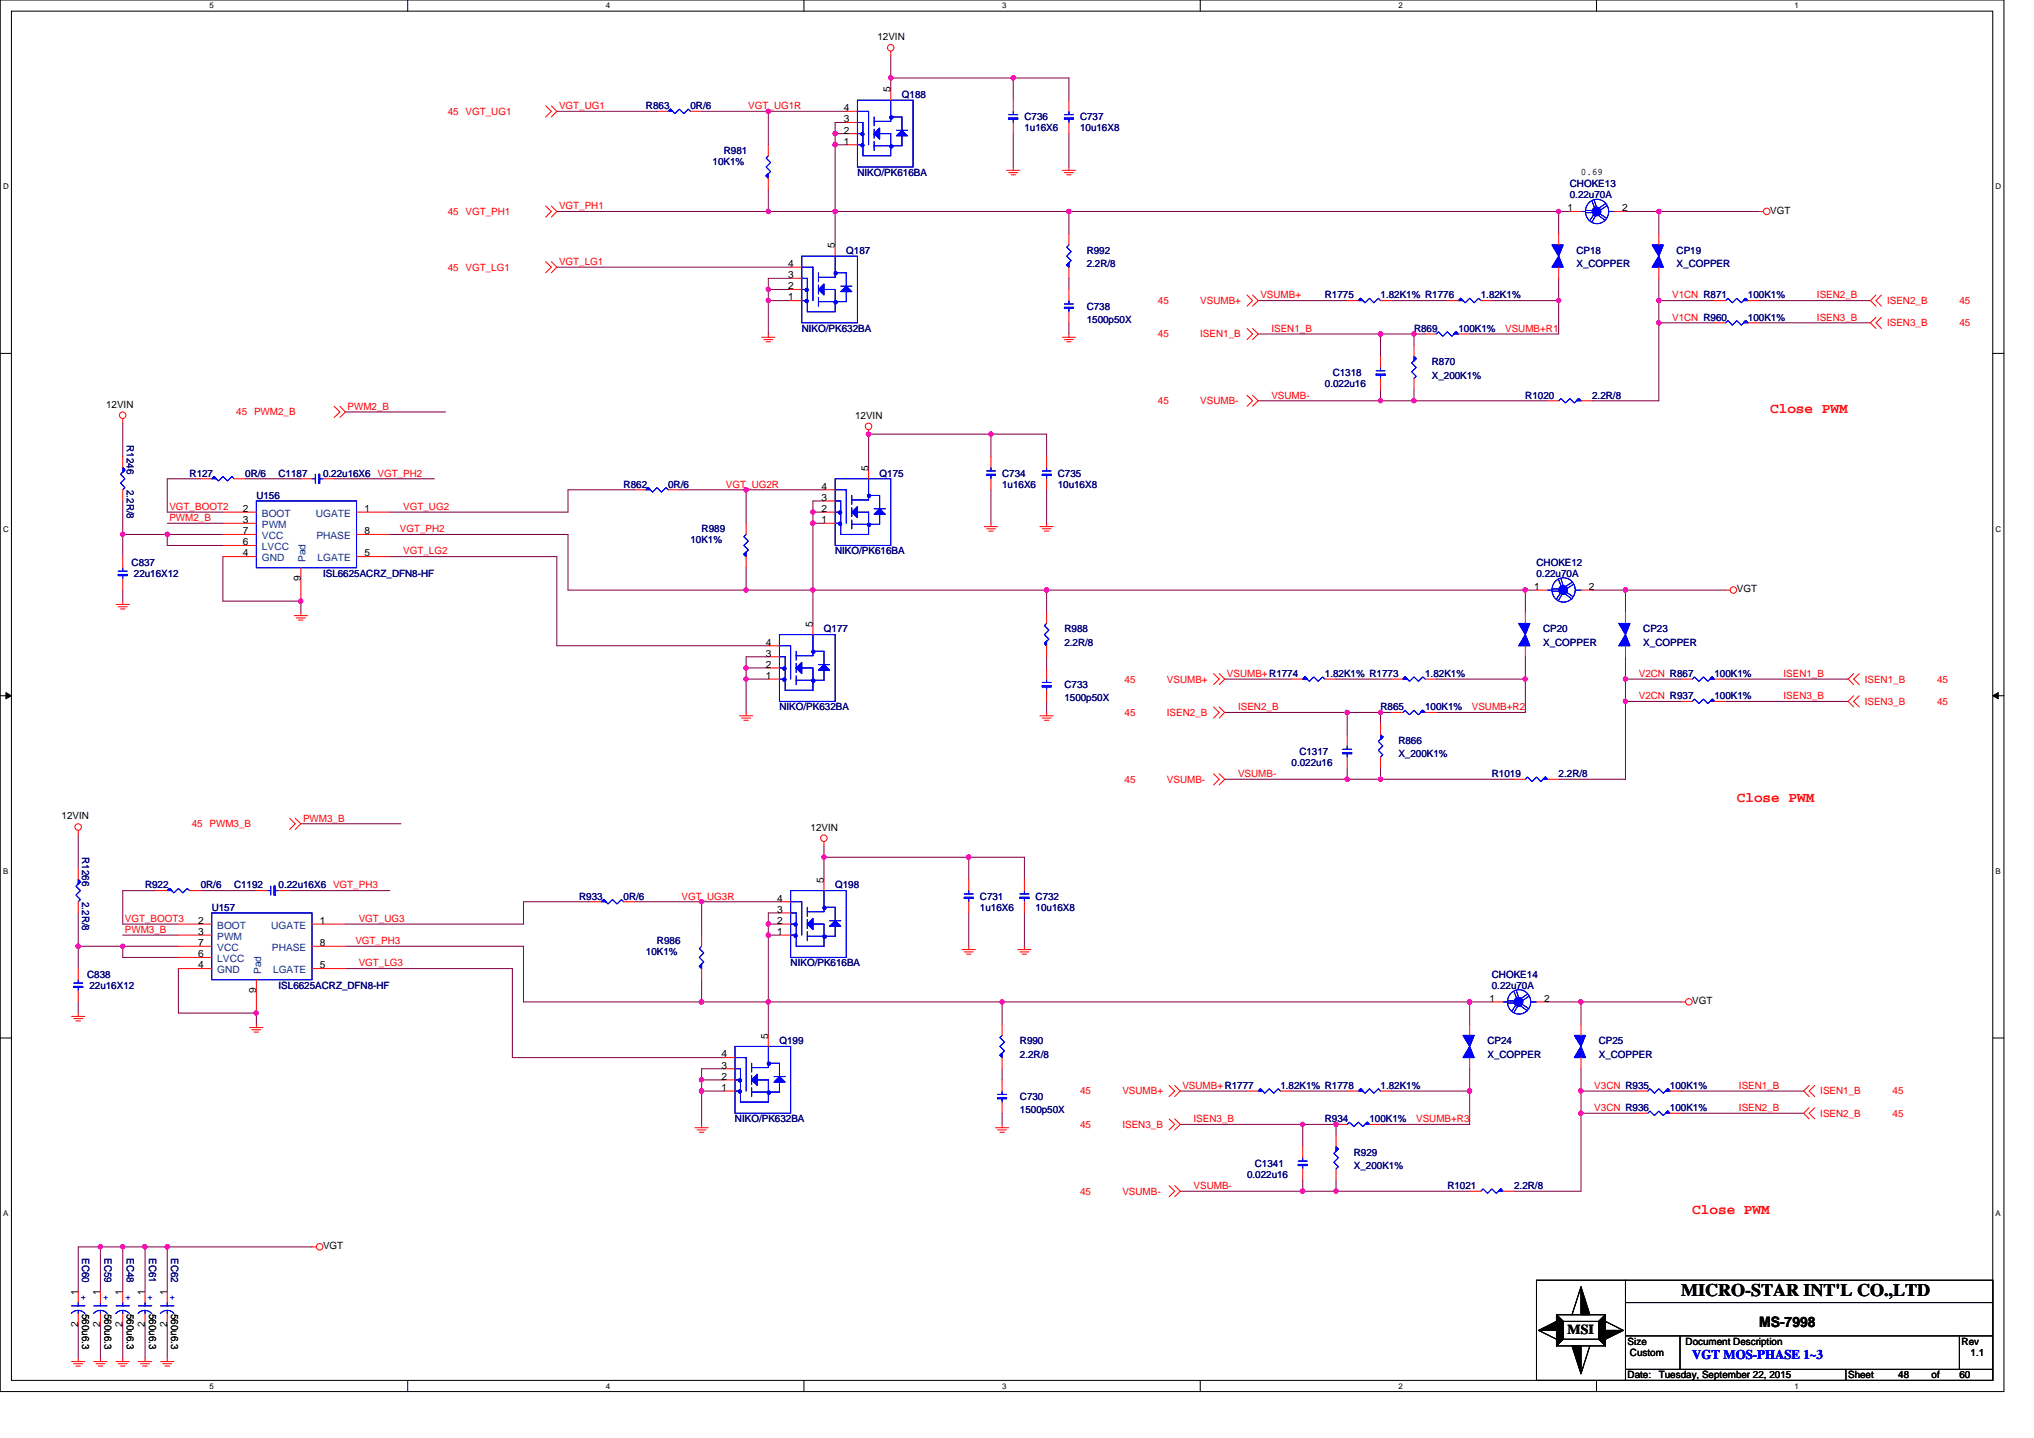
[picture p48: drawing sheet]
<svg xmlns="http://www.w3.org/2000/svg" width="297mm" height="210mm" viewBox="0 0 297 210" stroke-linecap="round" stroke-linejoin="round" font-family="sans-serif">
<defs><g id="words">
<text font-size="2.6" x="245.5" y="189.3">MICRO-STAR INT'L CO.,LTD</text>
<g font-size="2.1" fill="#f00">
<text x="258.5" y="60.3">Close PWM</text>
<text x="253.6" y="117.2">Close PWM</text>
<text x="247.1" y="177.3">Close PWM</text>
</g>
<text font-size="2.1" x="256.9" y="193.8">MS-7998</text>
<text font-size="2" x="228.9" y="194.8">MSI</text>
<text font-size="1.9" fill="#00f" x="247.1" y="198.5">VGT MOS-PHASE 1~3</text>
<g font-size="1.5">
<text x="128.1" y="5.9">12VIN</text>
<text x="123.3" y="17.9">3</text>
<text x="123.3" y="16.2">4</text>
<text x="130.1" y="13.5" transform="rotate(-90 130.1 13.5)">5</text>
<text x="123.3" y="19.5">2</text>
<text x="123.3" y="21.1">1</text>
<text x="230.9" y="25.5">0.69</text>
<text x="228.9" y="30.9">1</text>
<text x="236.9" y="30.9">2</text>
<text x="258.5" y="31.2">VGT</text>
<text x="115.1" y="40.6">3</text>
<text x="115.1" y="39">4</text>
<text x="121.9" y="36.3" transform="rotate(-90 121.9 36.3)">5</text>
<text x="115.1" y="42.2">2</text>
<text x="115.1" y="43.9">1</text>
<text x="15.5" y="59.5">12VIN</text>
<text x="124.9" y="61.1">12VIN</text>
<text x="120" y="71.5">4</text>
<text x="126.8" y="68.8" transform="rotate(-90 126.8 68.8)">5</text>
<text x="35.5" y="74.8">2</text>
<text x="35.5" y="76.4">3</text>
<text x="53.2" y="74.8">1</text>
<text x="120" y="74.8">2</text>
<text x="120" y="73.1">3</text>
<text x="120" y="76.4">1</text>
<text x="35.5" y="78">7</text>
<text x="35.5" y="79.6">6</text>
<text x="35.5" y="81.3">4</text>
<text x="53.2" y="81.3">5</text>
<text x="53.2" y="78">8</text>
<text x="43.9" y="84.9" transform="rotate(-90 43.9 84.9)">9</text>
<text x="224" y="86.1">1</text>
<text x="232" y="86.1">2</text>
<text x="253.6" y="86.5">VGT</text>
<text x="111.9" y="95.9">3</text>
<text x="111.9" y="94.3">4</text>
<text x="118.7" y="91.5" transform="rotate(-90 118.7 91.5)">5</text>
<text x="111.9" y="97.5">2</text>
<text x="111.9" y="99.1">1</text>
<text x="9" y="119.7">12VIN</text>
<text x="118.4" y="121.3">12VIN</text>
<text x="113.5" y="131.7">4</text>
<text x="120.3" y="128.9" transform="rotate(-90 120.3 128.9)">5</text>
<text x="29" y="134.9">2</text>
<text x="29" y="136.5">3</text>
<text x="46.7" y="134.9">1</text>
<text x="113.5" y="134.9">2</text>
<text x="113.5" y="133.3">3</text>
<text x="113.5" y="136.5">1</text>
<text x="29" y="138.2">7</text>
<text x="29" y="139.8">6</text>
<text x="29" y="141.4">4</text>
<text x="46.7" y="141.4">5</text>
<text x="46.7" y="138.2">8</text>
<text x="37.4" y="145" transform="rotate(-90 37.4 145)">9</text>
<text x="217.5" y="146.3">1</text>
<text x="225.5" y="146.3">2</text>
<text x="247.1" y="146.6">VGT</text>
<text x="105.4" y="154.4">4</text>
<text x="112.2" y="151.7" transform="rotate(-90 112.2 151.7)">5</text>
<text x="105.4" y="157.7">2</text>
<text x="105.4" y="156">3</text>
<text x="105.4" y="159.3">1</text>
<text x="47.2" y="182.4">VGT</text>
<text x="11.4" y="189.1" transform="rotate(-90 11.4 189.1)">1</text>
<text x="12" y="191.8" transform="rotate(90 12 191.8)">560u6.3</text>
<text x="14.6" y="189.1" transform="rotate(-90 14.6 189.1)">1</text>
<text x="15.3" y="191.8" transform="rotate(90 15.3 191.8)">560u6.3</text>
<text x="17.9" y="189.1" transform="rotate(-90 17.9 189.1)">1</text>
<text x="18.5" y="191.8" transform="rotate(90 18.5 191.8)">560u6.3</text>
<text x="21.2" y="189.1" transform="rotate(-90 21.2 189.1)">1</text>
<text x="21.8" y="191.8" transform="rotate(90 21.8 191.8)">560u6.3</text>
<text x="24.4" y="189.1" transform="rotate(-90 24.4 189.1)">1</text>
<text x="25" y="191.8" transform="rotate(90 25 191.8)">560u6.3</text>
<text x="11.4" y="193.8" transform="rotate(-90 11.4 193.8)">2</text>
<text x="14.6" y="193.8" transform="rotate(-90 14.6 193.8)">2</text>
<text x="17.9" y="193.8" transform="rotate(-90 17.9 193.8)">2</text>
<text x="21.2" y="193.8" transform="rotate(-90 21.2 193.8)">2</text>
<text x="24.4" y="193.8" transform="rotate(-90 24.4 193.8)">2</text>
<text x="237.7" y="196.4">Size</text>
<text x="246.2" y="196.4">Document Description</text>
<text x="286.5" y="196.4">Rev</text>
<text x="237.7" y="201.3">Date:</text>
<text x="238" y="198">Custom</text>
<text x="242.2" y="201.3">Tuesday, September 22, 2015</text>
<text x="269.9" y="201.3">Sheet</text>
<text x="277.2" y="201.3">48</text>
<text x="282.1" y="201.3">of</text>
<text x="286.1" y="201.3">60</text>
<text x="287.8" y="198">1.1</text>
</g>
<g font-size="1.5" fill="#f00">
<text x="65.4" y="16.8">45 VGT_UG1</text>
<text x="81.6" y="15.9">VGT_UG1</text>
<text x="109.3" y="15.9">VGT_UG1R</text>
<text x="65.4" y="31.4">45 VGT_PH1</text>
<text x="81.6" y="30.6">VGT_PH1</text>
<text x="65.4" y="39.5">45 VGT_LG1</text>
<text x="81.6" y="38.7">VGT_LG1</text>
<text x="169.1" y="44.4">45</text>
<text x="175.3" y="44.4">VSUMB+</text>
<text x="184.1" y="43.6">VSUMB+</text>
<text x="244.2" y="43.6">V1CN R871</text>
<text x="244.2" y="46.8">V1CN R960</text>
<text x="265.3" y="43.6">ISEN2_B</text>
<text x="265.3" y="46.8">ISEN3_B</text>
<text x="275.6" y="44.4">ISEN2_B</text>
<text x="275.6" y="47.6">ISEN3_B</text>
<text x="286.1" y="44.4">45</text>
<text x="286.1" y="47.6">45</text>
<text x="169.1" y="49.3">45</text>
<text x="175.3" y="49.3">ISEN1_B</text>
<text x="185.7" y="48.5">ISEN1_B</text>
<text x="219.8" y="48.5">VSUMB+R1</text>
<text x="50.8" y="59.8">PWM2_B</text>
<text x="169.1" y="59">45</text>
<text x="175.3" y="59">VSUMB-</text>
<text x="185.7" y="58.2">VSUMB-</text>
<text x="34.5" y="60.6">45 PWM2_B</text>
<text x="106" y="71.2">VGT_UG2R</text>
<text x="24.7" y="74.5">VGT_BOOT2</text>
<text x="24.7" y="76.1">PWM2_B</text>
<text x="58.4" y="77.7">VGT_PH2</text>
<text x="58.9" y="74.5">VGT_UG2</text>
<text x="58.9" y="81">VGT_LG2</text>
<text x="164.2" y="99.7">45</text>
<text x="170.4" y="99.7">VSUMB+</text>
<text x="179.2" y="98.8">VSUMB+R1774</text>
<text x="239.3" y="98.8">V2CN R867</text>
<text x="260.5" y="98.8">ISEN1_B</text>
<text x="272.3" y="99.7">ISEN1_B</text>
<text x="282.9" y="99.7">45</text>
<text x="164.2" y="104.5">45</text>
<text x="170.4" y="104.5">ISEN2_B</text>
<text x="180.8" y="103.7">ISEN2_B</text>
<text x="214.9" y="103.7">VSUMB+R2</text>
<text x="239.3" y="102.1">V2CN R937</text>
<text x="260.5" y="102.1">ISEN3_B</text>
<text x="272.3" y="102.9">ISEN3_B</text>
<text x="282.9" y="102.9">45</text>
<text x="180.8" y="113.5">VSUMB-</text>
<text x="44.3" y="120">PWM3_B</text>
<text x="164.2" y="114.3">45</text>
<text x="170.4" y="114.3">VSUMB-</text>
<text x="28" y="120.8">45 PWM3_B</text>
<text x="99.5" y="131.4">VGT_UG3R</text>
<text x="18.2" y="134.6">VGT_BOOT3</text>
<text x="18.2" y="136.2">PWM3_B</text>
<text x="51.9" y="137.9">VGT_PH3</text>
<text x="52.4" y="134.6">VGT_UG3</text>
<text x="52.4" y="141.1">VGT_LG3</text>
<text x="157.7" y="159.8">45</text>
<text x="163.9" y="159.8">VSUMB+</text>
<text x="172.7" y="159">VSUMB+R1777</text>
<text x="232.8" y="159">V3CN R935</text>
<text x="254" y="159">ISEN1_B</text>
<text x="265.8" y="159.8">ISEN1_B</text>
<text x="276.4" y="159.8">45</text>
<text x="157.7" y="164.7">45</text>
<text x="163.9" y="164.7">ISEN3_B</text>
<text x="174.3" y="163.9">ISEN3_B</text>
<text x="206.8" y="163.9">VSUMB+R3</text>
<text x="232.8" y="162.2">V3CN R936</text>
<text x="254" y="162.2">ISEN2_B</text>
<text x="265.8" y="163.1">ISEN2_B</text>
<text x="276.4" y="163.1">45</text>
<text x="174.3" y="173.6">VSUMB-</text>
<text x="157.7" y="174.4">45</text>
<text x="163.9" y="174.4">VSUMB-</text>
</g>
<g font-size="1.5" fill="#000080">
<text x="94.3" y="15.9">R863</text>
<text x="100.8" y="15.9">0R/6</text>
<text x="131.7" y="14.3">Q188</text>
<text x="149.6" y="17.6">C736</text>
<text x="157.7" y="17.6">C737</text>
<text x="105.7" y="22.5">R981</text>
<text x="149.6" y="19.2">1u16X6</text>
<text x="157.7" y="19.2">10u16X8</text>
<text x="104.1" y="24.1">10K1%</text>
<text x="125.2" y="25.7">NIKO/PK616BA</text>
<text x="229.3" y="27.3">CHOKE13</text>
<text x="229.3" y="29">0.22u70A</text>
<text x="123.6" y="37.1">Q187</text>
<text x="158.7" y="37.1">R992</text>
<text x="158.7" y="39">2.2R/8</text>
<text x="230.2" y="37.1">CP18</text>
<text x="230.2" y="39">X_COPPER</text>
<text x="244.9" y="37.1">CP19</text>
<text x="244.9" y="39">X_COPPER</text>
<text x="158.7" y="45.2">C738</text>
<text x="158.7" y="47.2">1500p50X</text>
<text x="193.5" y="43.6">R1775</text>
<text x="201.6" y="43.6">1.82K1% R1776</text>
<text x="216.3" y="43.6">1.82K1%</text>
<text x="255.3" y="43.6">100K1%</text>
<text x="255.3" y="46.8">100K1%</text>
<text x="117.1" y="48.5">NIKO/PK632BA</text>
<text x="206.5" y="48.5">R869</text>
<text x="209.1" y="53.3">R870</text>
<text x="213" y="48.5">100K1%</text>
<text x="193.5" y="56.6">0.022u16</text>
<text x="194.6" y="55">C1318</text>
<text x="209.1" y="55.3">X_200K1%</text>
<text x="222.8" y="58.2">R1020</text>
<text x="232.5" y="58.2">2.2R/8</text>
<text x="18.5" y="65" transform="rotate(90 18.5 65)">R1246</text>
<text x="18.5" y="71.5" transform="rotate(90 18.5 71.5)">2.2R/8</text>
<text x="27.7" y="69.6">R127</text>
<text x="35.8" y="69.6">0R/6</text>
<text x="40.7" y="69.6">C1187</text>
<text x="47.2" y="69.6">0.22u16X6 VGT_PH2</text>
<text x="91.1" y="71.2">R862</text>
<text x="97.6" y="71.2">0R/6</text>
<text x="128.5" y="69.6">Q175</text>
<text x="146.3" y="69.6">C734</text>
<text x="146.3" y="71.2">1u16X6</text>
<text x="154.5" y="69.6">C735</text>
<text x="154.5" y="71.2">10u16X8</text>
<text x="37.4" y="72.8">U156</text>
<text x="102.5" y="77.7">R989</text>
<text x="19.2" y="82.6">C837</text>
<text x="100.8" y="79.4">10K1%</text>
<text x="122" y="81">NIKO/PK616BA</text>
<text x="224.4" y="82.6">CHOKE12</text>
<text x="19.6" y="84.2">22u16X12</text>
<text x="47.2" y="84.2">ISL6625ACRZ_DFN8-HF</text>
<text x="224.4" y="84.2">0.22u70A</text>
<text x="120.3" y="92.4">Q177</text>
<text x="155.4" y="92.4">R988</text>
<text x="155.4" y="94.3">2.2R/8</text>
<text x="225.4" y="92.4">CP20</text>
<text x="225.4" y="94.3">X_COPPER</text>
<text x="240" y="92.4">CP23</text>
<text x="240" y="94.3">X_COPPER</text>
<text x="155.4" y="100.5">C733</text>
<text x="193.5" y="98.8">1.82K1% R1773</text>
<text x="208.1" y="98.8">1.82K1%</text>
<text x="250.4" y="98.8">100K1%</text>
<text x="113.8" y="103.7">NIKO/PK632BA</text>
<text x="155.4" y="102.4">1500p50X</text>
<text x="201.6" y="103.7">R865</text>
<text x="208.1" y="103.7">100K1%</text>
<text x="250.4" y="102.1">100K1%</text>
<text x="188.6" y="111.9">0.022u16</text>
<text x="189.8" y="110.2">C1317</text>
<text x="204.2" y="108.6">R866</text>
<text x="204.2" y="110.6">X_200K1%</text>
<text x="217.9" y="113.5">R1019</text>
<text x="227.6" y="113.5">2.2R/8</text>
<text x="12" y="125.2" transform="rotate(90 12 125.2)">R1266</text>
<text x="12" y="131.7" transform="rotate(90 12 131.7)">2.2R/8</text>
<text x="21.2" y="129.7">R922</text>
<text x="29.3" y="129.7">0R/6</text>
<text x="34.2" y="129.7">C1192</text>
<text x="40.7" y="129.7">0.22u16X6 VGT_PH3</text>
<text x="84.6" y="131.4">R933</text>
<text x="91.1" y="131.4">0R/6</text>
<text x="122" y="129.7">Q198</text>
<text x="143.1" y="131.4">C731</text>
<text x="151.2" y="131.4">C732</text>
<text x="30.9" y="133">U157</text>
<text x="95.9" y="137.9">R986</text>
<text x="143.1" y="133">1u16X6</text>
<text x="151.2" y="133">10u16X8</text>
<text x="12.7" y="142.7">C838</text>
<text x="94.3" y="139.5">10K1%</text>
<text x="115.5" y="141.1">NIKO/PK616BA</text>
<text x="217.9" y="142.7">CHOKE14</text>
<text x="13.1" y="144.4">22u16X12</text>
<text x="40.7" y="144.4">ISL6625ACRZ_DFN8-HF</text>
<text x="217.9" y="144.4">0.22u70A</text>
<text x="113.8" y="152.5">Q199</text>
<text x="148.9" y="152.5">R990</text>
<text x="148.9" y="154.5">2.2R/8</text>
<text x="217.2" y="152.5">CP24</text>
<text x="217.2" y="154.5">X_COPPER</text>
<text x="233.5" y="152.5">CP25</text>
<text x="233.5" y="154.5">X_COPPER</text>
<text x="148.9" y="160.6">C730</text>
<text x="187" y="159">1.82K1% R1778</text>
<text x="201.6" y="159">1.82K1%</text>
<text x="243.9" y="159">100K1%</text>
<text x="107.3" y="163.9">NIKO/PK632BA</text>
<text x="148.9" y="162.6">1500p50X</text>
<text x="193.5" y="163.9">R934</text>
<text x="200" y="163.9">100K1%</text>
<text x="243.9" y="162.2">100K1%</text>
<text x="182.1" y="172">0.022u16</text>
<text x="183.3" y="170.4">C1341</text>
<text x="197.7" y="168.8">R929</text>
<text x="197.7" y="170.7">X_200K1%</text>
<text x="211.4" y="173.6">R1021</text>
<text x="221.1" y="173.6">2.2R/8</text>
<text x="12" y="183.7" transform="rotate(90 12 183.7)">EC60</text>
<text x="15.3" y="183.7" transform="rotate(90 15.3 183.7)">EC59</text>
<text x="18.5" y="183.7" transform="rotate(90 18.5 183.7)">EC48</text>
<text x="21.8" y="183.7" transform="rotate(90 21.8 183.7)">EC61</text>
<text x="25" y="183.7" transform="rotate(90 25 183.7)">EC62</text>
</g>
<g font-size="1.5" fill="#004080">
<text x="38.2" y="75.4">BOOT</text>
<text x="38.2" y="77.1">PWM</text>
<text x="46.1" y="75.4">UGATE</text>
<text x="38.2" y="78.7">VCC</text>
<text x="38.2" y="80.3">LVCC</text>
<text x="38.2" y="81.9">GND</text>
<text x="44.6" y="82.1" transform="rotate(-90 44.6 82.1)">Pad</text>
<text x="46.2" y="78.7">PHASE</text>
<text x="46.4" y="81.9">LGATE</text>
<text x="31.7" y="135.6">BOOT</text>
<text x="31.7" y="137.2">PWM</text>
<text x="39.6" y="135.6">UGATE</text>
<text x="31.7" y="138.8">VCC</text>
<text x="31.7" y="140.5">LVCC</text>
<text x="31.7" y="142.1">GND</text>
<text x="38.1" y="142.3" transform="rotate(-90 38.1 142.3)">Pad</text>
<text x="39.7" y="138.8">PHASE</text>
<text x="39.9" y="142.1">LGATE</text>
</g>
<g font-size="1.5" fill="#00f">
<text x="11.8" y="189.1" transform="rotate(90 11.8 189.1)">+</text>
<text x="15" y="189.1" transform="rotate(90 15 189.1)">+</text>
<text x="18.3" y="189.1" transform="rotate(90 18.3 189.1)">+</text>
<text x="21.5" y="189.1" transform="rotate(90 21.5 189.1)">+</text>
<text x="24.8" y="189.1" transform="rotate(90 24.8 189.1)">+</text>
</g>
<g font-size="1.2">
<text x="30.6" y="1.2">5</text>
<text x="88.5" y="1.2">4</text>
<text x="146.3" y="1.2">3</text>
<text x="204.2" y="1.2">2</text>
<text x="262.1" y="1.2">1</text>
<text x=".5" y="27.6">D</text>
<text x="291.4" y="27.6">D</text>
<text x=".5" y="77.6">C</text>
<text x="291.4" y="77.6">C</text>
<text x=".5" y="127.6">B</text>
<text x="291.4" y="127.6">B</text>
<text x=".5" y="177.6">A</text>
<text x="291.4" y="177.6">A</text>
<text x="30.6" y="202.8">5</text>
<text x="88.5" y="202.8">4</text>
<text x="146.3" y="202.8">3</text>
<text x="204.2" y="202.8">2</text>
<text x="262.1" y="202.8">1</text>
</g>
</g></defs>
<path d="M0 0h292.6v203.2h-292.6zM1.7 1.6h289.3v200h-289.3z" fill="none" stroke="#000" stroke-width=".15"/>
<g fill="#fff">
<path d="M30.6 .2h.6v1.3h-.6z"/>
<path d="M30.6 201.8h.6v1.3h-.6z"/>
</g>
<path d="M59.5 0v1.6M59.5 201.6v1.6" fill="none" stroke="#000" stroke-width=".15"/>
<g fill="#fff">
<path d="M88.5 .2h.6v1.3h-.6z"/>
<path d="M88.5 201.8h.6v1.3h-.6z"/>
</g>
<path d="M117.4 0v1.6M117.4 201.6v1.6" fill="none" stroke="#000" stroke-width=".15"/>
<g fill="#fff">
<path d="M146.3 .2h.7v1.3h-.7z"/>
<path d="M146.3 201.8h.7v1.3h-.7z"/>
</g>
<path d="M175.3 0v1.6M175.3 201.6v1.6" fill="none" stroke="#000" stroke-width=".15"/>
<g fill="#fff">
<path d="M204.2 .2h.6v1.3h-.6z"/>
<path d="M204.2 201.8h.6v1.3h-.6z"/>
</g>
<path d="M233.1 0v1.6M233.1 201.6v1.6" fill="none" stroke="#000" stroke-width=".15"/>
<g fill="#fff">
<path d="M262.1 .2h.6v1.3h-.6z"/>
<path d="M262.1 201.8h.6v1.3h-.6z"/>
<path d="M.5 26.6h.8v1.3h-.8z"/>
<path d="M291.4 26.6h.9v1.3h-.9z"/>
<path d="M.5 76.6h.8v1.3h-.8z"/>
<path d="M291.4 76.6h.9v1.3h-.9z"/>
</g>
<path d="M0 51.6h1.7M291 51.6h1.6" fill="none" stroke="#000" stroke-width=".15"/>
<g fill="#fff">
<path d="M.5 126.6h.7v1.3h-.7z"/>
<path d="M291.4 126.6h.8v1.3h-.8z"/>
</g>
<path d="M0 101.6h1.7M291 101.6h1.6" fill="none" stroke="#000" stroke-width=".15"/>
<path d="M.9 101.1l.8 .5-.8 .4zM291 101.6l.8-.5v.9z" fill="#000" stroke="#000" stroke-width=".15"/>
<g fill="#fff">
<path d="M.5 176.6h.7v1.2h-.7z"/>
<path d="M291.4 176.6h.8v1.2h-.8z"/>
</g>
<g fill="none" stroke="#000" stroke-width=".15">
<path d="M0 151.6h1.7M291 151.6h1.6M224.4 186.9h66.6v14.7h-66.6zM224.7 194.3l2.6 1.3M227.3 192h7.2v4.5h-7.2zM227.3 192l1 1M228.3 193h5.2v2.6h-5.2zM228.3 195.6l-1 .9M230.9 187.9l-1.3 4.1M232.2 196.5l-1.3 4.1M233.5 195.6l1 .9M234.5 193l2.6 1.3"/>
<path d="M234.5 192l-1 1M237.4 190.2h53.6M237.4 186.9v14.7M237.4 200h53.6M237.4 195.1h53.6M245.3 195.1v4.9M269.6 200v1.6M286.1 195.1v4.9"/>
</g>
<g fill="none" stroke="#800040" stroke-width=".15">
<path d="M81.3 16.3h14.6M102.5 16.3h9.7M112.2 16.3h11.4M112.2 16.3v4.8M122 19.5h1.6M122 19.5v1.6M123.6 17.9h-1.6v1.6M130.1 11.4h17.9M130.1 8.1v3.3M130.1 11.4v1.6M148 11.4v3.2M148 19.5v4.9"/>
<path d="M148 11.4h8.1v3.2M156.1 19.5v4.9M81.3 30.9h30.9M81.3 39h34.2M112.2 27.6v3.3M112.2 30.9h9.8M122 21.1h1.6M122 30.9h34.1M122 21.1v9.8M122 30.9v4.9M156.1 30.9v3.2M156.1 30.9h71.5"/>
<path d="M227.6 30.9h1.7M227.6 30.9v3.2M237.4 30.9h4.8v3.2M242.2 30.9h14.7M112.2 42.3v1.6M112.2 43.9v4.9M112.2 42.3h3.3M112.2 43.9h3.3M115.5 40.6h-3.3v1.7M156.1 40.6v1.7M156.1 47.1v1.7M183.7 58.5h17.9"/>
<path d="M183.7 48.8h17.9M183.7 43.9h13M201.6 48.8v3.2M201.6 56.9v1.6M201.6 48.8h4.9M201.6 58.5h4.9M203.2 43.9h8.2M206.5 58.5h19.5M206.5 48.8h1.6M206.5 56.9v1.6M206.5 48.8v1.6M217.9 43.9h9.7"/>
<path d="M227.6 43.9v4.9h-13M227.6 40.6v3.3M242.2 43.9h8.2M242.2 47.1v11.4h-9.7M242.2 40.6v3.3M242.2 43.9v3.2M242.2 47.1h8.2M256.9 43.9h16.3M256.9 47.1h16.3M17.9 73.2v4.8M17.9 78v3.3M17.9 78h6.5"/>
<path d="M17.9 61.8v4.9M24.4 76.4h8.2M24.4 78h8.2M24.4 78v1.7h8.2M29.3 69.9h-4.9v4.9h8.2M35.8 69.9h8.1M48.8 69.9h14.6M50.4 60.2h14.7M56.9 78h26v8.2h26.1M92.7 71.5h-9.8v3.3h-26M99.2 71.5h9.8M109 71.5h11.3"/>
<path d="M109 71.5v4.9M118.7 76.4h1.6M118.7 74.8h1.6M118.7 76.4v9.8M118.7 74.8v1.6M120.3 73.2h-1.6v1.6M144.7 63.4v3.3M144.7 71.5v4.9M152.8 66.7v-3.3h-26v4.9M152.8 71.5v4.9M17.9 86.2v1.6M32.6 81.3v6.5h11.3v1.6"/>
<path d="M56.9 81.3h24.4v13h30.9M109 97.5h3.2M109 99.2h3.2M109 97.5v1.7M109 82.9v3.3M109 99.2v4.8M109 86.2h9.7M112.2 95.9h-3.2v1.6M118.7 86.2h34.1M118.7 86.2v4.8M152.8 95.9v1.6M152.8 86.2v3.2"/>
<path d="M152.8 86.2h70M178.9 99.2h9.7M195.1 99.2h8.1M209.7 99.2h13.1M222.8 86.2h1.6M222.8 95.9v3.3M222.8 86.2v3.2M222.8 99.2v4.8h-13.1M232.5 86.2h4.9M237.4 95.9v3.3M237.4 86.2v3.2M237.4 99.2v3.2"/>
<path d="M237.4 86.2h14.6M237.4 99.2h8.1M252 99.2h17.9M152.8 102.4v1.6M178.9 113.8h17.8M178.9 104h17.8M196.7 104h4.9M196.7 113.8h4.9M196.7 104v3.3M196.7 112.2v1.6M201.6 104h1.6M201.6 112.2v1.6"/>
<path d="M201.6 104v1.7M201.6 113.8h19.5M237.4 102.4v11.4h-9.8M237.4 102.4h8.1M252 102.4h17.9M11.4 138.2h6.5M11.4 133.3v4.9M11.4 138.2v3.2M11.4 121.9v4.9M17.9 136.5h8.2M17.9 138.2h8.2M17.9 138.2v1.6h8.2"/>
<path d="M22.8 130h-4.9v4.9h8.2M29.3 130h8.1M42.3 130h14.6M43.9 120.3h14.7M50.4 138.2h26.1v8.1h26M86.2 131.7h-9.7v3.2h-26.1M92.7 131.7h9.8M102.5 131.7h11.3M102.5 131.7v4.8M112.2 136.5h1.6M112.2 134.9h1.6M112.2 136.5v9.8"/>
<path d="M112.2 134.9v1.6M113.8 133.3h-1.6v1.6M120.3 125.2h29.3v3.2M120.3 125.2v3.2M120.3 123.5v1.7M141.5 125.2v3.2M141.5 133.3v4.9M149.6 133.3v4.9M11.4 146.3v1.6M26.1 141.4v6.5h11.3v1.7M50.4 141.4h24.4v13h30.9M102.5 157.7h3.2"/>
<path d="M102.5 159.3h3.2M102.5 157.7v1.6M102.5 143.1v3.2M102.5 159.3v4.9M102.5 146.3h9.7M105.7 156.1h-3.2v1.6M112.2 146.3h34.1M112.2 146.3v4.9M146.3 146.3h68.3M146.3 156.1v1.6M146.3 146.3v3.3M172.4 159.3h9.7"/>
<path d="M188.6 159.3h8.1M203.2 159.3h11.4M214.6 146.3h3.3M214.6 159.3v4.9h-13M214.6 146.3v3.3M214.6 156.1v3.2M226 146.3h4.9M230.9 156.1v3.2M230.9 159.3h8.1M230.9 159.3v3.3M230.9 146.3v3.3M230.9 146.3h14.6"/>
<path d="M245.5 159.3h17.9M146.3 162.6v1.6M172.4 173.9h17.8M172.4 164.2h17.8M190.2 164.2h4.9v1.6M190.2 173.9h4.9M190.2 164.2v3.2M190.2 172.3v1.6M195.1 172.3v1.6M195.1 173.9h19.5M230.9 162.6h8.1M230.9 162.6v11.3h-9.8"/>
<path d="M245.5 162.6h17.9M11.4 193.4v4.9M14.7 182.1h-3.3v6.5M14.7 193.4v4.9M14.7 182.1v6.5M14.7 182.1h3.2M17.9 182.1h3.3M17.9 182.1v6.5M17.9 193.4v4.9M21.2 182.1v6.5M21.2 193.4v4.9M21.2 182.1h3.2"/>
<path d="M24.4 193.4v4.9M24.4 182.1v6.5M24.4 182.1h21.2"/>
</g>
<g fill="#f0f" stroke="#f0f" stroke-width=".15">
<circle cx="230.9" cy="162.6" r=".32"/>
<circle cx="152.8" cy="86.1" r=".32"/>
<circle cx="146.3" cy="146.3" r=".32"/>
<circle cx="214.6" cy="159.3" r=".32"/>
<circle cx="230.9" cy="146.3" r=".32"/>
<circle cx="190.2" cy="164.2" r=".31"/>
<circle cx="141.5" cy="125.2" r=".32"/>
<circle cx="120.3" cy="125.2" r=".32"/>
<circle cx="112.2" cy="136.5" r=".32"/>
<circle cx="112.2" cy="146.3" r=".32"/>
<circle cx="102.4" cy="146.3" r=".32"/>
<circle cx="102.4" cy="157.7" r=".32"/>
<circle cx="214.6" cy="146.3" r=".32"/>
<circle cx="102.4" cy="131.7" r=".31"/>
<circle cx="102.4" cy="159.3" r=".32"/>
<circle cx="112.2" cy="134.9" r=".32"/>
<circle cx="230.9" cy="159.3" r=".32"/>
<circle cx="190.2" cy="173.9" r=".32"/>
<circle cx="195.1" cy="173.9" r=".32"/>
<circle cx="195.1" cy="164.2" r=".31"/>
<circle cx="11.4" cy="138.2" r=".32"/>
<circle cx="17.9" cy="138.2" r=".32"/>
<circle cx="37.4" cy="147.9" r=".31"/>
<circle cx="237.4" cy="86.1" r=".32"/>
<circle cx="196.7" cy="104" r=".32"/>
<circle cx="144.7" cy="63.4" r=".32"/>
<circle cx="126.8" cy="63.4" r=".32"/>
<circle cx="118.7" cy="76.4" r=".32"/>
<circle cx="118.7" cy="86.1" r=".32"/>
<circle cx="108.9" cy="86.1" r=".32"/>
<circle cx="108.9" cy="97.5" r=".32"/>
<circle cx="222.7" cy="86.1" r=".32"/>
<circle cx="108.9" cy="71.5" r=".32"/>
<circle cx="108.9" cy="99.2" r=".31"/>
<circle cx="118.7" cy="74.8" r=".31"/>
<circle cx="237.4" cy="99.2" r=".31"/>
<circle cx="222.7" cy="99.2" r=".31"/>
<circle cx="196.7" cy="113.8" r=".32"/>
<circle cx="201.6" cy="113.8" r=".32"/>
<circle cx="201.6" cy="104" r=".32"/>
<circle cx="17.9" cy="78" r=".32"/>
<circle cx="24.4" cy="78" r=".32"/>
<circle cx="242.2" cy="30.9" r=".32"/>
<circle cx="201.6" cy="48.8" r=".32"/>
<circle cx="148" cy="11.4" r=".32"/>
<circle cx="130.1" cy="11.4" r=".32"/>
<circle cx="122" cy="21.1" r=".32"/>
<circle cx="122" cy="30.9" r=".32"/>
<circle cx="112.2" cy="30.9" r=".32"/>
<circle cx="112.2" cy="42.3" r=".31"/>
<circle cx="227.6" cy="30.9" r=".32"/>
<circle cx="112.2" cy="16.3" r=".32"/>
<circle cx="112.2" cy="43.9" r=".32"/>
<circle cx="122" cy="19.5" r=".32"/>
<circle cx="242.2" cy="43.9" r=".32"/>
<circle cx="201.6" cy="58.5" r=".31"/>
<circle cx="206.5" cy="58.5" r=".31"/>
<circle cx="206.5" cy="48.8" r=".32"/>
<circle cx="43.9" cy="87.8" r=".32"/>
<circle cx="17.9" cy="182.1" r=".32"/>
<circle cx="21.2" cy="182.1" r=".32"/>
<circle cx="24.4" cy="182.1" r=".32"/>
<circle cx="14.7" cy="182.1" r=".32"/>
<circle cx="242.2" cy="47.1" r=".32"/>
<circle cx="156.1" cy="30.9" r=".32"/>
<circle cx="237.4" cy="102.4" r=".32"/>
<circle cx="227.6" cy="43.9" r=".32"/>
</g>
<g fill="none" stroke="#f00" stroke-width=".15">
<path d="M79.7 15.5l.8 .8-.8 .8M80.5 15.5l.8 .8-.8 .8M95.9 16.3h1.7M100.8 16.3h1.7M123.6 19.5h1.6M123.6 17.9h1.6M123.6 16.3h1.6M130.1 7.5v.6M130.1 13v1.6M148 14.6v1.7M148 17.9v1.6M156.1 14.6v1.7"/>
<path d="M156.1 17.9v1.6M79.7 30.1l.8 .8-.8 .8M79.7 38.2l.8 .8-.8 .8M80.5 30.1l.8 .8-.8 .8M80.5 38.2l.8 .8-.8 .8M112.2 21.1v1.7M112.2 26v1.6M115.5 39h1.6M122 35.8v1.6M123.6 21.1h1.6M147 24.9h1.9M147.3 25.2h1.3"/>
<path d="M147.7 25.5h.6M148 24.4v.5M155.1 24.9h2M155.4 25.2h1.4M155.8 25.5h.6M156.1 24.4v.5M156.1 34.1v1.7M156.1 39v1.6M227.6 34.1v1.7M227.6 39v1.6M229.3 30.9h1.6M235.8 30.9h1.6"/>
<path d="M242.2 34.1v1.7M242.2 39v1.6M256.9 30.9h.6M48.8 59.3l.8 .9-.8 .8M49.6 59.3l.8 .9-.8 .8M111.2 49.3h2M111.6 49.6h1.3M111.9 49.9h.6M112.2 48.8v.5M115.5 43.9h1.6M115.5 42.3h1.6M115.5 40.6h1.6"/>
<path d="M155.1 49.3h2M155.4 49.6h1.4M155.8 49.9h.6M156.1 48.8v.5M156.1 42.3v1.6M156.1 45.5v1.6M182.1 43.1l.8 .8-.8 .8M182.1 48l.8 .8-.8 .8M182.1 57.7l.8 .8-.8 .8M182.9 43.1l.8 .8-.8 .8M182.9 48l.8 .8-.8 .8M182.9 57.7l.8 .8-.8 .8"/>
<path d="M196.7 43.9h1.7M201.6 43.9h1.6M201.6 52v1.7M201.6 55.3v1.6M206.5 50.4v1.6M206.5 55.3v1.6M208.1 48.8h1.6M211.4 43.9h1.6M213 48.8h1.6M216.3 43.9h1.6M226 58.5h1.6M230.9 58.5h1.6"/>
<path d="M250.4 43.9h1.6M250.4 47.1h1.6M255.3 43.9h1.6M255.3 47.1h1.6M274 43.1l-.8 .8 .8 .8M274 46.3l-.8 .8 .8 .9M274.8 43.1l-.8 .8 .8 .8M274.8 46.3l-.8 .8 .8 .9M17.9 61.1v.7M17.9 66.7v1.6M17.9 71.5v1.7M29.3 69.9h1.6"/>
<path d="M32.6 74.8h4.8M32.6 78h4.8M32.6 76.4h4.8M32.6 79.7h4.8M34.2 69.9h1.6M43.9 69.9h1.7M47.2 69.9h1.6M52.1 74.8h4.8M52.1 78h4.8M92.7 71.5h1.6M97.6 71.5h1.6M109 76.4v1.6"/>
<path d="M120.3 71.5h1.7M120.3 74.8h1.7M120.3 76.4h1.7M120.3 73.2h1.7M126.8 62.8v.6M126.8 68.3v1.6M143.7 76.9h2M144.1 77.2h1.3M144.4 77.6h.7M144.7 76.4v.5M144.7 66.7v1.6M144.7 69.9v1.6"/>
<path d="M151.9 76.9h1.9M152.2 77.2h1.3M152.5 77.6h.7M152.8 76.4v.5M152.8 66.7v1.6M152.8 69.9v1.6M17 88.3h1.9M17.3 88.6h1.3M17.6 88.9h.6M17.9 87.8v.5M17.9 81.3v1.6M17.9 84.5v1.7"/>
<path d="M32.6 81.3h4.8M43 89.9h1.9M43.3 90.2h1.3M43.6 90.6h.7M43.9 89.4v.5M43.9 82.9v4.9M52.1 81.3h4.8M109 81.3v1.6M112.2 99.2h1.6M112.2 97.5h1.6M112.2 95.9h1.6M112.2 94.3h1.6"/>
<path d="M118.7 91v1.7M152.8 89.4v1.6M152.8 94.3v1.6M152.8 97.5v1.7M177.2 98.4l.9 .8-.9 .8M178.1 98.4l.8 .8-.8 .8M188.6 99.2h1.6M193.5 99.2h1.6M203.2 99.2h1.7M208.1 99.2h1.6M222.8 89.4v1.6M222.8 94.3v1.6"/>
<path d="M224.4 86.2h1.6M230.9 86.2h1.6M237.4 89.4v1.6M237.4 94.3v1.6M245.5 99.2h1.6M250.4 99.2h1.6M252 86.2h.7M270.7 98.4l-.8 .8 .8 .8M271.5 98.4l-.8 .8 .8 .8M42.3 119.5l.8 .8-.8 .8M43.1 119.5l.8 .8-.8 .8M108 104.5h1.9"/>
<path d="M108.3 104.9h1.3M108.6 105.2h.7M109 104v.5M151.9 104.5h1.9M152.2 104.9h1.3M152.5 105.2h.7M152.8 104v.5M152.8 100.8v1.6M177.2 103.2l.9 .8-.9 .9M177.2 113l.9 .8-.9 .8M178.1 103.2l.8 .8-.8 .9M178.1 113l.8 .8-.8 .8"/>
<path d="M196.7 107.3v1.6M196.7 110.6v1.6M201.6 105.7v1.6M201.6 110.6v1.6M203.2 104h1.7M208.1 104h1.6M221.1 113.8h1.7M226 113.8h1.6M245.5 102.4h1.6M250.4 102.4h1.6M270.7 101.6l-.8 .8 .8 .8M271.5 101.6l-.8 .8 .8 .8"/>
<path d="M11.4 121.3v.6M11.4 126.8v1.6M11.4 131.7v1.6M22.8 130h1.6M26.1 134.9h4.8M26.1 136.5h4.8M26.1 138.2h4.8M26.1 139.8h4.8M27.7 130h1.6M37.4 130h1.6M40.7 130h1.6M45.6 134.9h4.8"/>
<path d="M45.6 138.2h4.8M86.2 131.7h1.6M91.1 131.7h1.6M102.5 136.5v1.7M113.8 134.9h1.7M113.8 133.3h1.7M113.8 131.7h1.7M113.8 136.5h1.7M120.3 122.9v.6M120.3 128.4v1.6M140.5 138.7h1.9M140.8 139h1.3"/>
<path d="M141.1 139.3h.7M141.5 138.2v.5M141.5 128.4v1.6M141.5 131.7v1.6M148.6 138.7h2M148.9 139h1.4M149.3 139.3h.6M149.6 138.2v.5M149.6 128.4v1.6M149.6 131.7v1.6M10.5 148.4h1.9M10.8 148.7h1.3"/>
<path d="M11.1 149.1h.6M11.4 147.9v.5M11.4 141.4v1.7M11.4 144.7v1.6M26.1 141.4h4.8M36.5 150.1h1.9M36.8 150.4h1.3M37.1 150.7h.7M37.4 149.6v.5M37.4 143.1v4.8M45.6 141.4h4.8M102.5 141.4v1.7"/>
<path d="M105.7 159.3h1.6M105.7 157.7h1.6M105.7 156.1h1.6M105.7 154.4h1.6M112.2 151.2v1.6M146.3 149.6v1.6M146.3 154.4v1.7M146.3 157.7v1.6M170.7 158.5l.9 .8-.9 .8M171.6 158.5l.8 .8-.8 .8M182.1 159.3h1.6M187 159.3h1.6"/>
<path d="M196.7 159.3h1.7M201.6 159.3h1.6M214.6 149.6v1.6M214.6 154.4v1.7M217.9 146.3h1.6M224.4 146.3h1.6M230.9 149.6v1.6M230.9 154.4v1.7M239 159.3h1.6M243.9 159.3h1.6M245.5 146.3h.7M264.2 158.5l-.8 .8 .8 .8"/>
<path d="M265 158.5l-.8 .8 .8 .8M101.5 164.7h1.9M101.8 165h1.3M102.1 165.3h.7M102.5 164.2v.5M145.4 164.7h1.9M145.7 165h1.3M146 165.3h.7M146.3 164.2v.5M146.3 160.9v1.7M170.7 163.4l.9 .8-.9 .8M170.7 173.1l.9 .8-.9 .9"/>
<path d="M171.6 163.4l.8 .8-.8 .8M171.6 173.1l.8 .8-.8 .9M190.2 167.4v1.7M190.2 170.7v1.6M195.1 164.2h1.6M195.1 165.8v1.6M195.1 170.7v1.6M200 164.2h1.6M214.6 173.9h1.7M219.5 173.9h1.6M239 162.6h1.6M243.9 162.6h1.6"/>
<path d="M264.2 161.8l-.8 .8 .8 .8M265 161.8l-.8 .8 .8 .8M10.5 198.8h1.9M10.8 199.1h1.3M11.1 199.5h.6M11.4 198.3v.5M11.4 188.6v1.6M11.4 191.8v1.6M13.7 198.8h1.9M14 199.1h1.3M14.3 199.5h.7M14.7 198.3v.5"/>
<path d="M14.7 188.6v1.6M14.7 191.8v1.6M17 198.8h1.9M17.3 199.1h1.3M17.6 199.5h.6M17.9 198.3v.5M17.9 188.6v1.6M17.9 191.8v1.6M20.2 198.8h2M20.5 199.1h1.3M20.8 199.5h.7M21.2 198.3v.5"/>
<path d="M21.2 188.6v1.6M21.2 191.8v1.6M23.4 198.8h2M23.8 199.1h1.3M24.1 199.5h.7M24.4 198.3v.5M24.4 188.6v1.6M24.4 191.8v1.6M45.6 182.1h.6"/>
<circle cx="130.1" cy="7" r=".48"/>
<circle cx="258" cy="30.9" r=".48"/>
<circle cx="17.9" cy="60.6" r=".48"/>
<circle cx="126.8" cy="62.3" r=".48"/>
<circle cx="253.1" cy="86.2" r=".48"/>
<circle cx="11.4" cy="120.8" r=".48"/>
<circle cx="120.3" cy="122.4" r=".48"/>
<circle cx="246.6" cy="146.3" r=".48"/>
<circle cx="46.7" cy="182.1" r=".48"/>
</g>
<g fill="#000" stroke="#000" stroke-width=".15">
<path d="M224.7 194.3l2.6-1.3v1.3zM230.9 187.9l1.3 4.1h-1.3zM234.5 194.3h2.6l-2.6 1.3zM229.6 196.5h1.3v4.1z"/>
<path d="M227.3 192l1 1v2.6l-1 .9z" fill-rule="evenodd"/>
<path d="M227.3 192l1 1v2.6l-1 .9z" fill-rule="evenodd"/>
<path d="M227.3 192l1 1v2.6l-1 .9z" fill-rule="evenodd"/>
<path d="M234.5 192v4.5l-1-.9v-2.6z" fill-rule="evenodd"/>
<path d="M234.5 192v4.5l-1-.9v-2.6z" fill-rule="evenodd"/>
<path d="M234.5 192v4.5l-1-.9v-2.6z" fill-rule="evenodd"/>
</g>
<g fill="none" stroke="#00f" stroke-width=".15">
<path d="M97.6 16.3l.3-.4 .6 .7 .7-.7 .7 .7 .6-.7 .3 .4M125.2 14.6h8.1v9.8h-8.1zM125.2 16.3h1.6v4.8M125.2 19.5h.8M125.2 17.9h.8v1.6M126 19.5v3.3h4.1v-3.3h-1.8M127.7 17.1v1.3M127.7 18.9v1.3M130.1 14.6v3.1h-2.4M130.1 17.1h1.6v1.9M130.9 19h1.6M131.7 19.8v1.5h-4"/>
<path d="M147.3 17.2h1.3v.2h-1.3zM147.3 16.7h1.3M148 17.4v.5M148 16.3v.4M155.4 17.2h1.4v.2h-1.4zM155.4 16.7h1.4M156.1 17.4v.5M156.1 16.3v.4M112.2 22.8l-.3 .3 .6 .6-.6 .7 .6 .6-.6 .7 .3 .3M117.1 37.4h8.1v9.7h-8.1zM117.1 39h1.6v4.9M119.5 39.8v1.3"/>
<path d="M122 37.4v3.1h-2.5M122 39.8h1.6v2M125.2 21.1h.8M127.7 20.7v1.2M156.1 35.8l-.3 .3 .6 .6-.6 .7 .6 .6-.6 .7 .3 .3M230.9 30.9h.6M231.5 30.7h1M231.5 31.1h1M232 29.6a1.72 1.72 0 0 1 2.4 .1 1.72 1.72 0 0 1 0 2.4 1.72 1.72 0 0 1-2.4 0 1.86 1.86 0 0 1 0-2.5zM232.5 29.4l.3 .8M232.8 31.2l-.6 1M232.8 29.3l.3 .9"/>
<path d="M233 31.5l-.5 .9M233.3 31.4l1.2 .8M233.6 31.2l1 .7M234.5 29.8l-1 .6M234.6 30.1l-1 .6M234.9 30.9h.9M117.1 42.3h.8M117.1 40.6h.8v1.7M117.1 43.9h.8M117.9 42.3v3.2h4.1v-3.2h-1.8M119.5 41.6v1.3M119.5 43.4v1.3"/>
<path d="M122.8 41.8h1.6M123.6 42.6v1.4h-4.1M155.4 44.9h1.4v.1h-1.4zM155.4 44.4h1.4M156.1 45v.5M156.1 43.9v.5M198.4 43.9l.3-.3 .6 .6 .7-.6 .6 .6 .7-.6 .3 .3M201 54.6h1.3v.2h-1.3zM201 54.1h1.3M201.6 54.8v.5M201.6 53.7v.4M206.5 52l.3 .3-.6 .7 .6 .7-.6 .6 .6 .6-.3 .4"/>
<path d="M209.7 48.8l.4-.3 .6 .6 .7-.6 .6 .6 .7-.6 .3 .3M213 43.9l.3-.3 .7 .6 .6-.6 .7 .6 .6-.6 .4 .3M227.6 58.5l.4-.3 .6 .6 .7-.6 .6 .6 .6-.6 .4 .3M252 43.9l.3-.3 .7 .6 .6-.6 .7 .6 .6-.6 .4 .3M252 47.1l.3-.3 .7 .7 .6-.7 .7 .7 .6-.7 .4 .3M17.9 68.3l.3 .3-.6 .7 .6 .6-.6 .6 .6 .7-.3 .3M30.9 69.9l.4-.3 .6 .6 .7-.6 .6 .6 .7-.6 .3 .3M37.4 73.2h14.7v9.7h-14.7zM45.6 69.9h.5M46.1 69.3v1.2M46.5 69.3h.2v1.2h-.2zM46.7 69.9h.5"/>
<path d="M94.3 71.5l.4-.3 .6 .7 .6-.7 .7 .7 .7-.7 .3 .3M109 78l-.4 .4 .7 .6-.7 .7 .7 .6-.7 .7 .4 .3M122 69.9h8.1v9.8h-8.1zM122 71.5h1.6v4.9M122 74.8h.8M122 73.2h.8v1.6M122 76.4h.8M122.8 74.8v3.2h4v-3.2h-1.8M124.4 72.3v1.3M124.4 74.1v1.3M124.4 75.9v1.3M126.8 69.9v3.1h-2.4"/>
<path d="M126.8 72.3h1.7v2M127.7 74.3h1.6M128.5 75.1v1.5h-4.1M144.1 68.8h1.3M144.1 69.3h1.3v.1h-1.3zM144.7 69.4v.5M144.7 68.3v.5M152.2 69.3h1.3v.1h-1.3zM152.2 68.8h1.3M152.8 69.4v.5M152.8 68.3v.5M17.3 83.9h1.3v.2h-1.3z"/>
<path d="M17.3 83.4h1.3M17.9 84.1v.4M17.9 82.9v.5M113.8 92.7h8.2v9.7h-8.2zM113.8 94.3h1.7v4.9M113.8 97.5h.9M113.8 95.9h.9v1.6M113.8 99.2h.9M114.7 97.5v3.3h4v-3.3h-1.8M116.3 95.1v1.3M116.3 96.9v1.3M116.3 98.7v1.3"/>
<path d="M118.7 92.7v3.1h-2.4M118.7 95.1h1.6v1.9M119.5 97h1.7M120.3 97.9v1.4h-4M152.2 99.7h1.3M152.8 91l-.3 .4 .7 .6-.7 .7 .7 .6-.7 .7 .3 .3M152.8 99.2v.5M190.2 99.2l.4-.4 .6 .7 .7-.7 .6 .7 .7-.7 .3 .4M204.9 99.2l.3-.4 .6 .7 .7-.7 .7 .7 .6-.7 .3 .4M226 86.2h.6M226.6 86h1M226.6 86.3h1"/>
<path d="M227.1 84.9a1.72 1.72 0 0 1 2.4 0 1.72 1.72 0 0 1 0 2.4 1.72 1.72 0 0 1-2.4 .1 1.86 1.86 0 0 1 0-2.5zM227.6 84.7l.4 .8M228 84.5l.3 1M228 86.5l-.7 1M228.1 86.8l-.5 .8M228.4 86.7l1.2 .8M228.8 86.5l.9 .6M229.6 85l-1 .7M229.7 85.3l-.9 .7M230.1 86.2h.8M247.1 99.2l.4-.4 .6 .7 .7-.7 .6 .7 .7-.7 .3 .4M152.2 100.1h1.3v.2h-1.3z"/>
<path d="M152.8 100.3v.5M196.1 109.9h1.3v.2h-1.3zM196.1 109.4h1.3M196.7 110.1v.5M196.7 108.9v.5M201.6 107.3l.3 .3-.6 .7 .6 .6-.6 .7 .6 .6-.3 .4M204.9 104l.3-.3 .6 .7 .7-.7 .7 .7 .6-.7 .3 .3M222.8 113.8l.3-.3 .6 .6 .7-.6 .6 .6 .7-.6 .3 .3M247.1 102.4l.4-.3 .6 .6 .7-.6 .6 .6 .7-.6 .3 .3M11.4 128.4l.3 .4-.6 .6 .6 .6-.6 .7 .6 .7-.3 .3M24.4 130l.4-.3 .6 .7 .7-.7 .6 .7 .6-.7 .4 .3M30.9 133.3h14.7v9.8h-14.7z"/>
<path d="M39 130h.5M39.5 129.4v1.3M40 129.4h.2v1.3h-.2zM40.2 130h.5M87.8 131.7l.4-.3 .6 .6 .6-.6 .7 .6 .7-.6 .3 .3M102.5 138.2l-.4 .3 .7 .6-.7 .7 .7 .7-.7 .6 .4 .3M115.5 130h8.1v9.8h-8.1zM115.5 131.7h1.6v4.8M115.5 134.9h.8M115.5 133.3h.8v1.6M115.5 136.5h.8M116.3 134.9v3.3h4v-3.3h-1.7"/>
<path d="M117.9 132.5v1.3M117.9 134.3v1.3M117.9 136.1v1.3M120.3 130v3.1h-2.4M120.3 132.5h1.7v2M121.2 134.5h1.6M122 135.3v1.4h-4.1M140.8 131h1.3v.2h-1.3zM140.8 130.5h1.3M141.5 131.2v.5M141.5 130v.5M148.9 131h1.4v.2h-1.4z"/>
<path d="M148.9 130.5h1.4M149.6 131.2v.5M149.6 130v.5M10.8 144h1.3v.2h-1.3zM10.8 143.6h1.3M11.4 144.2v.5M11.4 143.1v.5M107.3 152.8h8.2v9.8h-8.2zM107.3 154.4h1.7v4.9M107.3 157.7h.8M107.3 156.1h.8v1.6M107.3 159.3h.8"/>
<path d="M108.1 157.7v3.2h4.1v-3.2h-1.8M109.8 155.3v1.2M109.8 157v1.3M109.8 158.8v1.3M112.2 152.8v3.1h-2.4M112.2 155.3h1.6v1.9M113 157.2h1.7M113.8 158v1.5h-4M145.7 159.8h1.3M146.3 151.2l-.3 .3 .7 .7-.7 .6 .7 .7-.7 .6 .3 .3M146.3 159.3v.5M183.7 159.3l.4-.3 .6 .6 .7-.6 .6 .6 .7-.6 .3 .3"/>
<path d="M198.4 159.3l.3-.3 .6 .6 .7-.6 .6 .6 .7-.6 .3 .3M219.5 146.3h.7M220.2 146.2h.9M220.2 146.5h.9M220.6 145a1.72 1.72 0 0 1 2.4 .1 1.72 1.72 0 0 1 0 2.4 1.72 1.72 0 0 1-2.4 .1 1.86 1.86 0 0 1 0-2.6zM221.1 144.8l.3 .8M221.4 146.6l-.6 1M221.4 144.7l.4 .9M221.6 147l-.5 .8M221.9 146.8l1.2 .8M222.3 146.6l.9 .7M223.1 145.2l-1 .6"/>
<path d="M223.2 145.5l-.9 .7M223.6 146.3h.8M240.6 159.3l.4-.3 .6 .6 .6-.6 .7 .6 .7-.6 .3 .3M145.7 160.3h1.3v.1h-1.3zM146.3 160.4v.5M189.6 170h1.3v.2h-1.3zM189.6 169.5h1.3M190.2 170.2v.5M190.2 169.1v.4M195.1 167.4l.3 .4-.6 .6 .6 .7-.6 .6 .6 .7-.3 .3M196.7 164.2l.4-.3 .6 .6 .7-.6 .6 .6 .7-.6 .3 .3M216.3 173.9l.3-.3 .6 .7 .7-.7 .6 .7 .7-.7 .3 .3"/>
<path d="M240.6 162.6l.4-.4 .6 .7 .6-.7 .7 .7 .7-.7 .3 .4M10.4 191.8a1.26 1.26 0 0 1 1-.5 1.31 1.31 0 0 1 1 .5M10.5 190.7h1.9M11.4 191.3v.5M11.4 190.2v.5M13.7 190.7h1.9M14.7 191.3v.5M14.7 190.2v.5M15.6 191.8a1.22 1.22 0 0 0-1-.5 1.31 1.31 0 0 0-1 .5M16.9 191.8a1.3 1.3 0 0 1 2 0M17 190.7h1.9M17.9 191.3v.5"/>
<path d="M17.9 190.2v.5M20.2 191.8a1.26 1.26 0 0 1 1-.5 1.31 1.31 0 0 1 1 .5M20.2 190.7h2M21.2 191.3v.5M21.2 190.2v.5M23.4 190.7h2M24.4 191.3v.5M24.4 190.2v.5M25.4 191.8a1.22 1.22 0 0 0-1-.5 1.31 1.31 0 0 0-1 .5"/>
</g>
<g fill="#00f" stroke="#00f" stroke-width=".15">
<path d="M128.5 18.7v1.6l-.8-.8z"/>
<path d="M131.7 19l.8 .8h-1.6z"/>
<path d="M229.9 151.2h1.6l-.6 1.6z"/>
<path d="M230.9 152.8l.6 1.6h-1.6z"/>
<path d="M118.7 134.1v1.6l-.8-.8z"/>
<path d="M122 134.5l.8 .8h-1.6z"/>
<path d="M236.4 91h1.6l-.6 1.7z"/>
<path d="M237.4 92.7l.6 1.6h-1.6z"/>
<path d="M213.7 151.2h1.6l-.7 1.6z"/>
<path d="M214.6 152.8l.7 1.6h-1.6z"/>
<path d="M116.3 97.5l.8-.8v1.7z"/>
<path d="M120.3 97l.9 .9h-1.7z"/>
<path d="M221.8 91h1.6l-.6 1.7z"/>
<path d="M222.8 92.7l.6 1.6h-1.6z"/>
<path d="M241.3 35.8h1.6l-.7 1.6z"/>
<path d="M242.2 37.4l.7 1.6h-1.6z"/>
<path d="M124.4 74.8l.8-.8v1.6z"/>
<path d="M128.5 74.3l.8 .8h-1.6z"/>
<path d="M110.6 156.9v1.6l-.8-.8z"/>
<path d="M113.8 157.2l.9 .8h-1.7z"/>
<path d="M119.5 42.3l.8-.8v1.6z"/>
<path d="M123.6 41.8l.8 .8h-1.6z"/>
<path d="M226.6 35.8h1.7l-.7 1.6z"/>
<path d="M227.6 37.4l.7 1.6h-1.7z"/>
<path d="M254.9 43.6l.4 .3h-.7z" fill-rule="evenodd"/>
<path d="M254.9 43.6l.4 .3h-.7z" fill-rule="evenodd"/>
<path d="M108.6 81l.4-.4v.7l-.4-.3 .4-.4z" fill-rule="evenodd"/>
<path d="M108.6 81l.4-.4v.7l-.4-.3 .4-.4z" fill-rule="evenodd"/>
<path d="M94.3 71.5l.4-.3 .3 .3-.3-.3 .3 .3z" fill-rule="evenodd"/>
<path d="M94.3 71.5l.4-.3 .3 .3-.3-.3 .3 .3z" fill-rule="evenodd"/>
<path d="M146.3 153.8v.6l-.3-.3z" fill-rule="evenodd"/>
<path d="M146.3 153.8v.6l-.3-.3z" fill-rule="evenodd"/>
<path d="M102.1 141.1l.4-.3v.6l-.4-.3 .4-.3z" fill-rule="evenodd"/>
<path d="M102.1 141.1l.4-.3v.6l-.4-.3 .4-.3z" fill-rule="evenodd"/>
<path d="M155.8 38.7l.3-.3v.6l-.3-.3 .3-.3z" fill-rule="evenodd"/>
<path d="M155.8 38.7l.3-.3v.6l-.3-.3 .3-.3z" fill-rule="evenodd"/>
<path d="M195.1 167.4l.3 .4-.3 .3 .3-.3-.3 .3z" fill-rule="evenodd"/>
<path d="M195.1 167.4l.3 .4-.3 .3 .3-.3-.3 .3z" fill-rule="evenodd"/>
<path d="M152.5 94l.3-.4v.7l-.3-.3 .3-.4z" fill-rule="evenodd"/>
<path d="M152.5 94l.3-.4v.7l-.3-.3 .3-.4z" fill-rule="evenodd"/>
<path d="M184.1 159l.3 .3h-.7l.4-.3 .3 .3z" fill-rule="evenodd"/>
<path d="M184.1 159l.3 .3h-.7l.4-.3 .3 .3z" fill-rule="evenodd"/>
<path d="M199.3 164.2l.4-.3 .3 .3h-.7l.4-.3z" fill-rule="evenodd"/>
<path d="M199.3 164.2l.4-.3 .3 .3h-.7l.4-.3z" fill-rule="evenodd"/>
<path d="M30.9 69.9l.4-.3 .3 .3-.3-.3 .3 .3z" fill-rule="evenodd"/>
<path d="M30.9 69.9l.4-.3 .3 .3-.3-.3 .3 .3z" fill-rule="evenodd"/>
<path d="M207.5 104l.3-.3 .3 .3h-.6l.3-.3z" fill-rule="evenodd"/>
<path d="M207.5 104l.3-.3 .3 .3h-.6l.3-.3z" fill-rule="evenodd"/>
<path d="M201.6 107.3l.3 .3-.3 .3 .3-.3-.3 .3z" fill-rule="evenodd"/>
<path d="M201.6 107.3l.3 .3-.3 .3 .3-.3-.3 .3z" fill-rule="evenodd"/>
<path d="M218.8 173.9l.4-.3 .3 .3h-.7l.4-.3z" fill-rule="evenodd"/>
<path d="M218.8 173.9l.4-.3 .3 .3h-.7l.4-.3z" fill-rule="evenodd"/>
<path d="M190.2 99.2l.4-.4 .3 .4-.3-.4 .3 .4z" fill-rule="evenodd"/>
<path d="M190.2 99.2l.4-.4 .3 .4-.3-.4 .3 .4z" fill-rule="evenodd"/>
<path d="M243.2 159.3l.4-.3 .3 .3h-.7l.4-.3z" fill-rule="evenodd"/>
<path d="M243.2 159.3l.4-.3 .3 .3h-.7l.4-.3z" fill-rule="evenodd"/>
<path d="M198.7 159l.3 .3h-.6l.3-.3 .3 .3z" fill-rule="evenodd"/>
<path d="M198.7 159l.3 .3h-.6l.3-.3 .3 .3z" fill-rule="evenodd"/>
<path d="M213.3 43.6l.4 .3h-.7l.3-.3 .4 .3z" fill-rule="evenodd"/>
<path d="M213.3 43.6l.4 .3h-.7l.3-.3 .4 .3z" fill-rule="evenodd"/>
<path d="M112.2 25.4v.6l-.3-.3z" fill-rule="evenodd"/>
<path d="M112.2 25.4v.6l-.3-.3z" fill-rule="evenodd"/>
<path d="M87.8 131.7l.4-.3 .3 .3-.3-.3 .3 .3z" fill-rule="evenodd"/>
<path d="M87.8 131.7l.4-.3 .3 .3-.3-.3 .3 .3z" fill-rule="evenodd"/>
<path d="M243.2 162.6l.4-.4 .3 .4h-.7l.4-.4z" fill-rule="evenodd"/>
<path d="M243.2 162.6l.4-.4 .3 .4h-.7l.4-.4z" fill-rule="evenodd"/>
<path d="M212.3 48.8l.4-.3 .3 .3h-.7l.4-.3z" fill-rule="evenodd"/>
<path d="M212.3 48.8l.4-.3 .3 .3h-.7l.4-.3z" fill-rule="evenodd"/>
<path d="M254.6 47.1l.3-.3 .4 .3h-.7l.3-.3z" fill-rule="evenodd"/>
<path d="M254.6 47.1l.3-.3 .4 .3h-.7l.3-.3z" fill-rule="evenodd"/>
<path d="M230.2 58.5l.3-.3 .4 .3h-.7l.3-.3z" fill-rule="evenodd"/>
<path d="M230.2 58.5l.3-.3 .4 .3h-.7l.3-.3z" fill-rule="evenodd"/>
<path d="M24.4 130l.4-.3 .3 .3-.3-.3 .3 .3z" fill-rule="evenodd"/>
<path d="M24.4 130l.4-.3 .3 .3-.3-.3 .3 .3z" fill-rule="evenodd"/>
<path d="M198.7 43.6l.3 .3h-.6l.3-.3 .3 .3z" fill-rule="evenodd"/>
<path d="M198.7 43.6l.3 .3h-.6l.3-.3 .3 .3z" fill-rule="evenodd"/>
<path d="M17.9 68.3l.3 .3-.3 .3 .3-.3-.3 .3z" fill-rule="evenodd"/>
<path d="M17.9 68.3l.3 .3-.3 .3 .3-.3-.3 .3z" fill-rule="evenodd"/>
<path d="M97.6 16.3l.3-.4 .3 .4-.3-.4 .3 .4z" fill-rule="evenodd"/>
<path d="M97.6 16.3l.3-.4 .3 .4-.3-.4 .3 .4z" fill-rule="evenodd"/>
<path d="M225.4 113.8l.3-.3 .3 .3h-.6l.3-.3z" fill-rule="evenodd"/>
<path d="M225.4 113.8l.3-.3 .3 .3h-.6l.3-.3z" fill-rule="evenodd"/>
<path d="M250.1 102.1l.3 .3h-.7z" fill-rule="evenodd"/>
<path d="M250.1 102.1l.3 .3h-.7z" fill-rule="evenodd"/>
<path d="M204.9 99.2l.3-.4 .3 .4-.3-.4 .3 .4z" fill-rule="evenodd"/>
<path d="M204.9 99.2l.3-.4 .3 .4-.3-.4 .3 .4z" fill-rule="evenodd"/>
<path d="M206.5 52l.3 .3-.3 .4 .3-.4-.3 .4z" fill-rule="evenodd"/>
<path d="M206.5 52l.3 .3-.3 .4 .3-.4-.3 .4z" fill-rule="evenodd"/>
<path d="M249.7 99.2l.4-.4 .3 .4h-.7l.4-.4z" fill-rule="evenodd"/>
<path d="M249.7 99.2l.4-.4 .3 .4h-.7l.4-.4z" fill-rule="evenodd"/>
<path d="M11.4 128.4l.3 .4-.3 .3 .3-.3-.3 .3z" fill-rule="evenodd"/>
<path d="M11.4 128.4l.3 .4-.3 .3 .3-.3-.3 .3z" fill-rule="evenodd"/>
<circle cx="130.2" cy="17.1" r=".23"/>
<circle cx="125.9" cy="19.6" r=".23"/>
<circle cx="125.9" cy="21.2" r=".23"/>
<circle cx="130.2" cy="21.4" r=".23"/>
<circle cx="221.8" cy="146.3" r=".64"/>
<circle cx="233.1" cy="30.9" r=".64"/>
<circle cx="228.3" cy="86.1" r=".64"/>
<circle cx="120.4" cy="132.6" r=".23"/>
<circle cx="116.2" cy="135" r=".23"/>
<circle cx="116.2" cy="136.6" r=".23"/>
<circle cx="120.4" cy="136.8" r=".23"/>
<circle cx="118.8" cy="95.2" r=".23"/>
<circle cx="114.5" cy="97.6" r=".23"/>
<circle cx="114.5" cy="99.2" r=".23"/>
<circle cx="118.8" cy="99.4" r=".23"/>
<circle cx="126.9" cy="72.4" r=".23"/>
<circle cx="122.7" cy="74.8" r=".23"/>
<circle cx="122.7" cy="76.5" r=".23"/>
<circle cx="126.9" cy="76.6" r=".23"/>
<circle cx="112.3" cy="155.3" r=".23"/>
<circle cx="108.1" cy="157.8" r=".23"/>
<circle cx="108.1" cy="159.4" r=".23"/>
<circle cx="112.3" cy="159.6" r=".23"/>
<circle cx="122" cy="39.9" r=".23"/>
<circle cx="117.8" cy="42.3" r=".23"/>
<circle cx="117.8" cy="44" r=".23"/>
<circle cx="122" cy="44.1" r=".23"/>
</g>
<use href="#words"/>
</svg>
